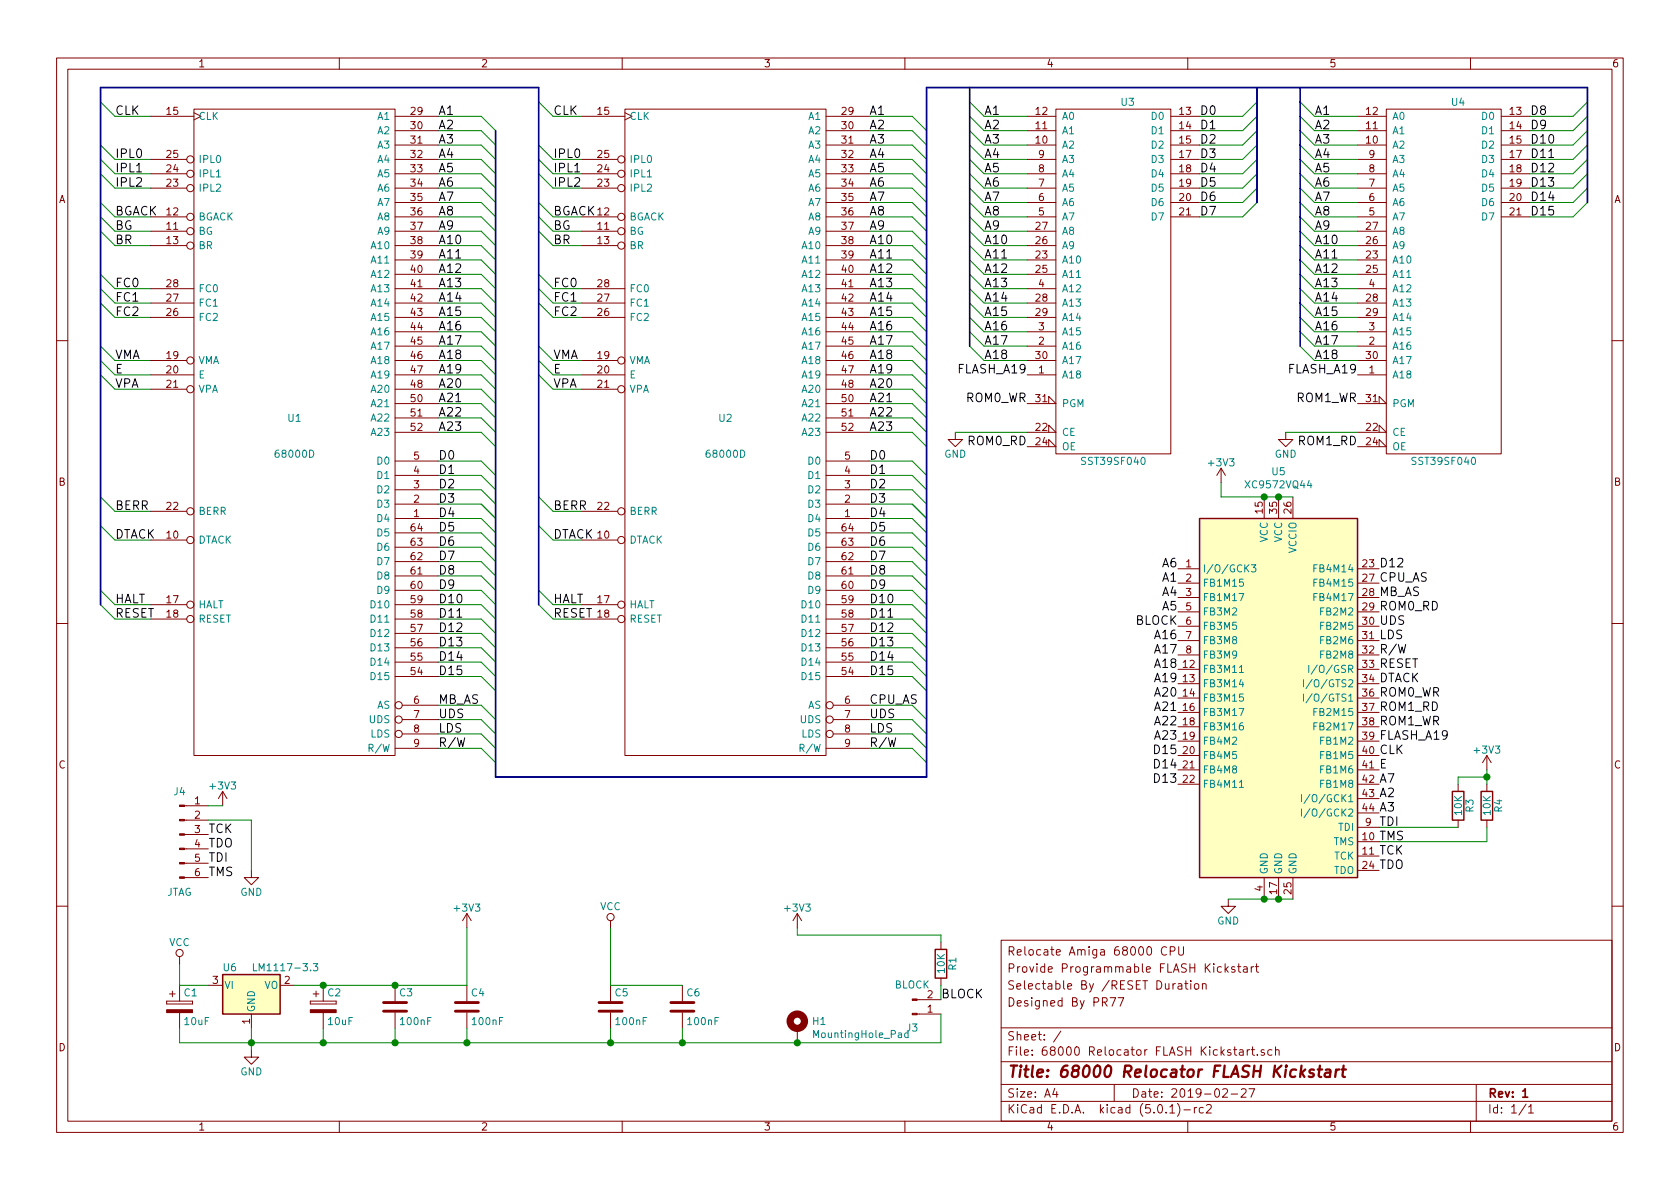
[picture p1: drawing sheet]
<svg xmlns="http://www.w3.org/2000/svg" width="297mm" height="210mm" viewBox="0 0 297 210" stroke-linecap="round" stroke-linejoin="round" font-family="sans-serif">
<defs><g id="words">
<text font-size="2.8" fill="#840000" x="178" y="190.5">Title: 68000 Relocator FLASH Kickstart</text>
<g font-size="2.1">
<text x="20.3" y="20.3">CLK</text>
<text x="77.5" y="20.3">A1</text>
<text x="77.5" y="22.9">A2</text>
<text x="97.8" y="20.3">CLK</text>
<text x="153.7" y="20.3">A1</text>
<text x="153.7" y="22.9">A2</text>
<text x="174" y="20.3">A1</text>
<text x="174" y="22.9">A2</text>
<text x="212.1" y="20.3">D0</text>
<text x="212.1" y="22.9">D1</text>
<text x="232.4" y="20.3">A1</text>
<text x="232.4" y="22.9">A2</text>
<text x="270.5" y="20.3">D8</text>
<text x="270.5" y="22.9">D9</text>
<text x="20.3" y="27.9">IPL0</text>
<text x="77.5" y="25.4">A3</text>
<text x="77.5" y="27.9">A4</text>
<text x="97.8" y="27.9">IPL0</text>
<text x="153.7" y="25.4">A3</text>
<text x="153.7" y="27.9">A4</text>
<text x="174" y="25.4">A3</text>
<text x="174" y="27.9">A4</text>
<text x="212.1" y="25.4">D2</text>
<text x="212.1" y="27.9">D3</text>
<text x="232.4" y="25.4">A3</text>
<text x="232.4" y="27.9">A4</text>
<text x="270.5" y="25.4">D10</text>
<text x="270.5" y="27.9">D11</text>
<text x="20.3" y="30.5">IPL1</text>
<text x="20.3" y="33">IPL2</text>
<text x="77.5" y="30.5">A5</text>
<text x="77.5" y="33">A6</text>
<text x="77.5" y="35.6">A7</text>
<text x="97.8" y="30.5">IPL1</text>
<text x="97.8" y="33">IPL2</text>
<text x="153.7" y="30.5">A5</text>
<text x="153.7" y="33">A6</text>
<text x="153.7" y="35.6">A7</text>
<text x="174" y="30.5">A5</text>
<text x="174" y="33">A6</text>
<text x="174" y="35.6">A7</text>
<text x="212.1" y="30.5">D4</text>
<text x="212.1" y="33">D5</text>
<text x="212.1" y="35.6">D6</text>
<text x="232.4" y="30.5">A5</text>
<text x="232.4" y="33">A6</text>
<text x="232.4" y="35.6">A7</text>
<text x="270.5" y="30.5">D12</text>
<text x="270.5" y="33">D13</text>
<text x="270.5" y="35.6">D14</text>
<text x="20.3" y="38.1">BGACK</text>
<text x="20.3" y="40.6">BG</text>
<text x="77.5" y="38.1">A8</text>
<text x="77.5" y="40.6">A9</text>
<text x="97.8" y="38.1">BGACK</text>
<text x="97.8" y="40.6">BG</text>
<text x="153.7" y="38.1">A8</text>
<text x="153.7" y="40.6">A9</text>
<text x="174" y="38.1">A8</text>
<text x="174" y="40.6">A9</text>
<text x="212.1" y="38.1">D7</text>
<text x="232.4" y="38.1">A8</text>
<text x="232.4" y="40.6">A9</text>
<text x="270.5" y="38.1">D15</text>
<text x="20.3" y="43.2">BR</text>
<text x="77.5" y="43.2">A10</text>
<text x="77.5" y="45.7">A11</text>
<text x="97.8" y="43.2">BR</text>
<text x="153.7" y="43.2">A10</text>
<text x="153.7" y="45.7">A11</text>
<text x="174" y="43.2">A10</text>
<text x="174" y="45.7">A11</text>
<text x="232.4" y="43.2">A10</text>
<text x="232.4" y="45.7">A11</text>
<text x="20.3" y="50.8">FC0</text>
<text x="20.3" y="53.3">FC1</text>
<text x="77.5" y="48.3">A12</text>
<text x="77.5" y="50.8">A13</text>
<text x="77.5" y="53.3">A14</text>
<text x="97.8" y="50.8">FC0</text>
<text x="97.8" y="53.3">FC1</text>
<text x="153.7" y="48.3">A12</text>
<text x="153.7" y="50.8">A13</text>
<text x="153.7" y="53.3">A14</text>
<text x="174" y="48.3">A12</text>
<text x="174" y="50.8">A13</text>
<text x="174" y="53.3">A14</text>
<text x="232.4" y="48.3">A12</text>
<text x="232.4" y="50.8">A13</text>
<text x="232.4" y="53.3">A14</text>
<text x="20.3" y="55.9">FC2</text>
<text x="77.5" y="55.9">A15</text>
<text x="77.5" y="58.4">A16</text>
<text x="97.8" y="55.9">FC2</text>
<text x="153.7" y="55.9">A15</text>
<text x="153.7" y="58.4">A16</text>
<text x="174" y="55.9">A15</text>
<text x="174" y="58.4">A16</text>
<text x="232.4" y="55.9">A15</text>
<text x="232.4" y="58.4">A16</text>
<text x="20.3" y="63.5">VMA</text>
<text x="77.5" y="61">A17</text>
<text x="77.5" y="63.5">A18</text>
<text x="97.8" y="63.5">VMA</text>
<text x="153.7" y="61">A17</text>
<text x="153.7" y="63.5">A18</text>
<text x="174" y="61">A17</text>
<text x="174" y="63.5">A18</text>
<text x="232.4" y="61">A17</text>
<text x="232.4" y="63.5">A18</text>
<text x="20.3" y="66">E</text>
<text x="20.3" y="68.6">VPA</text>
<text x="77.5" y="66">A19</text>
<text x="77.5" y="68.6">A20</text>
<text x="77.5" y="71.1">A21</text>
<text x="97.8" y="66">E</text>
<text x="97.8" y="68.6">VPA</text>
<text x="153.7" y="66">A19</text>
<text x="153.7" y="68.6">A20</text>
<text x="153.7" y="71.1">A21</text>
<text x="169.5" y="66">FLASH_A19</text>
<text x="170.8" y="71.1">ROM0_WR</text>
<text x="227.9" y="66">FLASH_A19</text>
<text x="229.2" y="71.1">ROM1_WR</text>
<text x="77.5" y="73.7">A22</text>
<text x="77.5" y="76.2">A23</text>
<text x="153.7" y="73.7">A22</text>
<text x="153.7" y="76.2">A23</text>
<text x="77.5" y="81.3">D0</text>
<text x="77.5" y="83.8">D1</text>
<text x="153.7" y="81.3">D0</text>
<text x="153.7" y="83.8">D1</text>
<text x="171.2" y="78.7">ROM0_RD</text>
<text x="229.6" y="78.7">ROM1_RD</text>
<text x="77.5" y="86.4">D2</text>
<text x="77.5" y="88.9">D3</text>
<text x="153.7" y="86.4">D2</text>
<text x="153.7" y="88.9">D3</text>
<text x="20.3" y="90.2">BERR</text>
<text x="20.3" y="95.2">DTACK</text>
<text x="77.5" y="91.4">D4</text>
<text x="77.5" y="94">D5</text>
<text x="97.8" y="90.2">BERR</text>
<text x="97.8" y="95.2">DTACK</text>
<text x="153.7" y="91.4">D4</text>
<text x="153.7" y="94">D5</text>
<text x="77.5" y="96.5">D6</text>
<text x="77.5" y="99.1">D7</text>
<text x="77.5" y="101.6">D8</text>
<text x="153.7" y="96.5">D6</text>
<text x="153.7" y="99.1">D7</text>
<text x="153.7" y="101.6">D8</text>
<text x="205.6" y="100.3">A6</text>
<text x="243.8" y="100.3">D12</text>
<text x="20.3" y="106.7">HALT</text>
<text x="77.5" y="104.1">D9</text>
<text x="77.5" y="106.7">D10</text>
<text x="97.8" y="106.7">HALT</text>
<text x="153.7" y="104.1">D9</text>
<text x="153.7" y="106.7">D10</text>
<text x="205.6" y="102.9">A1</text>
<text x="205.6" y="105.4">A4</text>
<text x="205.6" y="107.9">A5</text>
<text x="243.8" y="105.4">MB_AS</text>
<text x="243.8" y="102.9">CPU_AS</text>
<text x="243.8" y="107.9">ROM0_RD</text>
<text x="20.3" y="109.2">RESET</text>
<text x="77.5" y="109.2">D11</text>
<text x="77.5" y="111.8">D12</text>
<text x="97.8" y="109.2">RESET</text>
<text x="153.7" y="109.2">D11</text>
<text x="153.7" y="111.8">D12</text>
<text x="200.7" y="110.5">BLOCK</text>
<text x="204.4" y="113">A16</text>
<text x="243.8" y="110.5">UDS</text>
<text x="243.8" y="113">LDS</text>
<text x="77.5" y="114.3">D13</text>
<text x="77.5" y="116.8">D14</text>
<text x="77.5" y="119.4">D15</text>
<text x="153.7" y="114.3">D13</text>
<text x="153.7" y="116.8">D14</text>
<text x="153.7" y="119.4">D15</text>
<text x="204.4" y="118.1">A18</text>
<text x="204.4" y="115.6">A17</text>
<text x="243.8" y="115.6">R/W</text>
<text x="243.8" y="118.1">RESET</text>
<text x="77.5" y="124.5">MB_AS</text>
<text x="153.7" y="124.5">CPU_AS</text>
<text x="204.4" y="123.2">A20</text>
<text x="204.4" y="120.6">A19</text>
<text x="204.4" y="125.7">A21</text>
<text x="243.8" y="120.6">DTACK</text>
<text x="243.8" y="123.2">ROM0_WR</text>
<text x="243.8" y="125.7">ROM1_RD</text>
<text x="77.5" y="127">UDS</text>
<text x="77.5" y="129.5">LDS</text>
<text x="153.7" y="127">UDS</text>
<text x="153.7" y="129.5">LDS</text>
<text x="204.4" y="130.8">A23</text>
<text x="204.4" y="128.3">A22</text>
<text x="243.8" y="128.3">ROM1_WR</text>
<text x="243.8" y="130.8">FLASH_A19</text>
<text x="77.5" y="132.1">R/W</text>
<text x="153.7" y="132.1">R/W</text>
<text x="204.4" y="133.3">D15</text>
<text x="204.4" y="135.9">D14</text>
<text x="243.8" y="135.9">E</text>
<text x="243.8" y="133.3">CLK</text>
<text x="204.4" y="138.4">D13</text>
<text x="243.8" y="141">A2</text>
<text x="243.8" y="143.5">A3</text>
<text x="243.8" y="138.4">A7</text>
<text x="36.8" y="147.3">TCK</text>
<text x="36.8" y="149.9">TDO</text>
<text x="243.8" y="146">TDI</text>
<text x="243.8" y="148.6">TMS</text>
<text x="36.8" y="152.4">TDI</text>
<text x="36.8" y="154.9">TMS</text>
<text x="243.8" y="151.1">TCK</text>
<text x="243.8" y="153.7">TDO</text>
<text x="166.4" y="176.5">BLOCK</text>
</g>
<g font-size="2.1" fill="#840000">
<text x="178" y="172">Provide Programmable FLASH Kickstart</text>
<text x="178" y="169">Relocate Amiga 68000 CPU</text>
<text x="178" y="178">Designed By PR77</text>
<text x="178" y="175">Selectable By /RESET Duration</text>
<text x="178" y="184">Sheet: /</text>
<text x="178" y="186.7">File: 68000 Relocator FLASH Kickstart.sch</text>
<text x="178" y="196.9">KiCad E.D.A. kicad (5.0.1)-rc2</text>
<text x="178" y="194.1">Size: A4</text>
<text x="200" y="194.1">Date: 2019-02-27</text>
<text x="263" y="194.1">Rev: 1</text>
<text x="263" y="196.9">Id: 1/1</text>
</g>
<g font-size="1.8" fill="#840000">
<text x="35" y="11.9">1</text>
<text x="85" y="11.9">2</text>
<text x="135" y="11.9">3</text>
<text x="185" y="11.9">4</text>
<text x="235" y="11.9">5</text>
<text x="285" y="11.9">6</text>
<text x="29.5" y="20.3">15</text>
<text x="72.7" y="22.9">30</text>
<text x="72.7" y="20.3">29</text>
<text x="105.7" y="20.3">15</text>
<text x="148.9" y="22.9">30</text>
<text x="148.9" y="20.3">29</text>
<text x="183.2" y="22.9">11</text>
<text x="183.2" y="20.3">12</text>
<text x="208.6" y="20.3">13</text>
<text x="208.6" y="22.9">14</text>
<text x="241.6" y="22.9">11</text>
<text x="241.6" y="20.3">12</text>
<text x="267" y="20.3">13</text>
<text x="267" y="22.9">14</text>
<text x="29.5" y="27.9">25</text>
<text x="72.7" y="25.4">31</text>
<text x="72.7" y="27.9">32</text>
<text x="105.7" y="27.9">25</text>
<text x="148.9" y="25.4">31</text>
<text x="148.9" y="27.9">32</text>
<text x="183.2" y="25.4">10</text>
<text x="183.7" y="27.9">9</text>
<text x="208.6" y="25.4">15</text>
<text x="208.6" y="27.9">17</text>
<text x="241.6" y="25.4">10</text>
<text x="242.1" y="27.9">9</text>
<text x="267" y="25.4">15</text>
<text x="267" y="27.9">17</text>
<text x="10.4" y="35.9">A</text>
<text x="29.5" y="33">23</text>
<text x="29.5" y="30.5">24</text>
<text x="72.7" y="30.5">33</text>
<text x="72.7" y="33">34</text>
<text x="72.7" y="35.6">35</text>
<text x="105.7" y="33">23</text>
<text x="105.7" y="30.5">24</text>
<text x="148.9" y="30.5">33</text>
<text x="148.9" y="33">34</text>
<text x="148.9" y="35.6">35</text>
<text x="183.7" y="35.6">6</text>
<text x="183.7" y="33">7</text>
<text x="183.7" y="30.5">8</text>
<text x="208.6" y="35.6">20</text>
<text x="208.6" y="30.5">18</text>
<text x="208.6" y="33">19</text>
<text x="242.1" y="35.6">6</text>
<text x="242.1" y="33">7</text>
<text x="242.1" y="30.5">8</text>
<text x="267" y="35.6">20</text>
<text x="267" y="30.5">18</text>
<text x="267" y="33">19</text>
<text x="285.4" y="35.9">A</text>
<text x="29.5" y="40.6">11</text>
<text x="29.5" y="38.1">12</text>
<text x="72.7" y="38.1">36</text>
<text x="72.7" y="40.6">37</text>
<text x="105.7" y="40.6">11</text>
<text x="105.7" y="38.1">12</text>
<text x="148.9" y="38.1">36</text>
<text x="148.9" y="40.6">37</text>
<text x="183.2" y="40.6">27</text>
<text x="183.7" y="38.1">5</text>
<text x="208.6" y="38.1">21</text>
<text x="241.6" y="40.6">27</text>
<text x="242.1" y="38.1">5</text>
<text x="267" y="38.1">21</text>
<text x="29.5" y="43.2">13</text>
<text x="72.7" y="43.2">38</text>
<text x="72.7" y="45.7">39</text>
<text x="105.7" y="43.2">13</text>
<text x="148.9" y="43.2">38</text>
<text x="148.9" y="45.7">39</text>
<text x="183.2" y="45.7">23</text>
<text x="183.2" y="43.2">26</text>
<text x="241.6" y="45.7">23</text>
<text x="241.6" y="43.2">26</text>
<text x="29.5" y="53.3">27</text>
<text x="29.5" y="50.8">28</text>
<text x="72.7" y="48.3">40</text>
<text x="72.7" y="50.8">41</text>
<text x="72.7" y="53.3">42</text>
<text x="105.7" y="53.3">27</text>
<text x="105.7" y="50.8">28</text>
<text x="148.9" y="48.3">40</text>
<text x="148.9" y="50.8">41</text>
<text x="148.9" y="53.3">42</text>
<text x="183.2" y="48.3">25</text>
<text x="183.2" y="53.3">28</text>
<text x="183.7" y="50.8">4</text>
<text x="241.6" y="48.3">25</text>
<text x="241.6" y="53.3">28</text>
<text x="242.1" y="50.8">4</text>
<text x="29.5" y="55.9">26</text>
<text x="72.7" y="55.9">43</text>
<text x="72.7" y="58.4">44</text>
<text x="105.7" y="55.9">26</text>
<text x="148.9" y="55.9">43</text>
<text x="148.9" y="58.4">44</text>
<text x="183.2" y="55.9">29</text>
<text x="183.7" y="58.4">3</text>
<text x="241.6" y="55.9">29</text>
<text x="242.1" y="58.4">3</text>
<text x="29.5" y="63.5">19</text>
<text x="72.7" y="61">45</text>
<text x="72.7" y="63.5">46</text>
<text x="105.7" y="63.5">19</text>
<text x="148.9" y="61">45</text>
<text x="148.9" y="63.5">46</text>
<text x="183.2" y="63.5">30</text>
<text x="183.7" y="61">2</text>
<text x="241.6" y="63.5">30</text>
<text x="242.1" y="61">2</text>
<text x="29.5" y="66">20</text>
<text x="29.5" y="68.6">21</text>
<text x="72.7" y="71.1">50</text>
<text x="72.7" y="66">47</text>
<text x="72.7" y="68.6">48</text>
<text x="105.7" y="66">20</text>
<text x="105.7" y="68.6">21</text>
<text x="148.9" y="71.1">50</text>
<text x="148.9" y="66">47</text>
<text x="148.9" y="68.6">48</text>
<text x="183.2" y="71.1">31</text>
<text x="183.7" y="66">1</text>
<text x="241.6" y="71.1">31</text>
<text x="242.1" y="66">1</text>
<text x="72.7" y="73.7">51</text>
<text x="72.7" y="76.2">52</text>
<text x="148.9" y="73.7">51</text>
<text x="148.9" y="76.2">52</text>
<text x="183.2" y="76.2">22</text>
<text x="241.6" y="76.2">22</text>
<text x="73.2" y="83.8">4</text>
<text x="73.2" y="81.3">5</text>
<text x="149.4" y="83.8">4</text>
<text x="149.4" y="81.3">5</text>
<text x="183.2" y="78.7">24</text>
<text x="241.6" y="78.7">24</text>
<text x="10.4" y="85.9">B</text>
<text x="73.2" y="88.9">2</text>
<text x="73.2" y="86.4">3</text>
<text x="149.4" y="88.9">2</text>
<text x="149.4" y="86.4">3</text>
<text x="285.4" y="85.9">B</text>
<text x="29.5" y="95.2">10</text>
<text x="29.5" y="90.2">22</text>
<text x="72.7" y="94">64</text>
<text x="73.2" y="91.4">1</text>
<text x="105.7" y="95.2">10</text>
<text x="105.7" y="90.2">22</text>
<text x="148.9" y="94">64</text>
<text x="149.4" y="91.4">1</text>
<text x="223.3" y="90.7" transform="rotate(-90 223.3 90.7)">15</text>
<text x="225.8" y="90.7" transform="rotate(-90 225.8 90.7)">35</text>
<text x="228.3" y="90.7" transform="rotate(-90 228.3 90.7)">26</text>
<text x="72.7" y="101.6">61</text>
<text x="72.7" y="99.1">62</text>
<text x="72.7" y="96.5">63</text>
<text x="148.9" y="101.6">61</text>
<text x="148.9" y="99.1">62</text>
<text x="148.9" y="96.5">63</text>
<text x="209.7" y="100.3">1</text>
<text x="241" y="100.3">23</text>
<text x="29.5" y="106.7">17</text>
<text x="72.7" y="104.1">60</text>
<text x="72.7" y="106.7">59</text>
<text x="105.7" y="106.7">17</text>
<text x="148.9" y="104.1">60</text>
<text x="148.9" y="106.7">59</text>
<text x="209.7" y="102.9">2</text>
<text x="209.7" y="105.4">3</text>
<text x="209.7" y="107.9">5</text>
<text x="241" y="102.9">27</text>
<text x="241" y="105.4">28</text>
<text x="241" y="107.9">29</text>
<text x="29.5" y="109.2">18</text>
<text x="72.7" y="111.8">57</text>
<text x="72.7" y="109.2">58</text>
<text x="105.7" y="109.2">18</text>
<text x="148.9" y="111.8">57</text>
<text x="148.9" y="109.2">58</text>
<text x="209.7" y="110.5">6</text>
<text x="209.7" y="113">7</text>
<text x="241" y="110.5">30</text>
<text x="241" y="113">31</text>
<text x="72.7" y="119.4">54</text>
<text x="72.7" y="116.8">55</text>
<text x="72.7" y="114.3">56</text>
<text x="148.9" y="119.4">54</text>
<text x="148.9" y="116.8">55</text>
<text x="148.9" y="114.3">56</text>
<text x="209.2" y="118.1">12</text>
<text x="209.7" y="115.6">8</text>
<text x="241" y="115.6">32</text>
<text x="241" y="118.1">33</text>
<text x="73.2" y="124.5">6</text>
<text x="149.4" y="124.5">6</text>
<text x="209.2" y="120.6">13</text>
<text x="209.2" y="123.2">14</text>
<text x="209.2" y="125.7">16</text>
<text x="241" y="120.6">34</text>
<text x="241" y="123.2">36</text>
<text x="241" y="125.7">37</text>
<text x="73.2" y="127">7</text>
<text x="73.2" y="129.5">8</text>
<text x="149.4" y="127">7</text>
<text x="149.4" y="129.5">8</text>
<text x="209.2" y="128.3">18</text>
<text x="209.2" y="130.8">19</text>
<text x="241" y="128.3">38</text>
<text x="241" y="130.8">39</text>
<text x="10.4" y="135.9">C</text>
<text x="73.2" y="132.1">9</text>
<text x="149.4" y="132.1">9</text>
<text x="209.2" y="133.3">20</text>
<text x="209.2" y="135.9">21</text>
<text x="241" y="133.3">40</text>
<text x="241" y="135.9">41</text>
<text x="285.4" y="135.9">C</text>
<text x="34.4" y="142.2">1</text>
<text x="209.2" y="138.4">22</text>
<text x="241" y="138.4">42</text>
<text x="241" y="141">43</text>
<text x="241" y="143.5">44</text>
<text x="34.4" y="144.8">2</text>
<text x="34.4" y="147.3">3</text>
<text x="34.4" y="149.9">4</text>
<text x="241" y="148.6">10</text>
<text x="241.5" y="146">9</text>
<text x="34.4" y="152.4">5</text>
<text x="34.4" y="154.9">6</text>
<text x="241" y="151.1">11</text>
<text x="241" y="153.7">24</text>
<text x="223.3" y="157.6" transform="rotate(-90 223.3 157.6)">4</text>
<text x="225.8" y="158.1" transform="rotate(-90 225.8 158.1)">17</text>
<text x="228.3" y="158.1" transform="rotate(-90 228.3 158.1)">25</text>
<text x="37.6" y="174">3</text>
<text x="50.3" y="174">2</text>
<text x="164" y="179.1">1</text>
<text x="164" y="176.5">2</text>
<text x="10.4" y="185.9">D</text>
<text x="44.2" y="181.1" transform="rotate(-90 44.2 181.1)">1</text>
<text x="285.4" y="185.9">D</text>
<text x="35" y="199.9">1</text>
<text x="85" y="199.9">2</text>
<text x="135" y="199.9">3</text>
<text x="185" y="199.9">4</text>
<text x="235" y="199.9">5</text>
<text x="285" y="199.9">6</text>
</g>
<g font-size="1.8" fill="#008484">
<text x="35.1" y="21.2">CLK</text>
<text x="66.8" y="23.7">A2</text>
<text x="66.8" y="21.2">A1</text>
<text x="111.3" y="21.2">CLK</text>
<text x="143" y="23.7">A2</text>
<text x="143" y="21.2">A1</text>
<text x="187.7" y="23.7">A1</text>
<text x="187.7" y="21.2">A0</text>
<text x="198.3" y="18.7">U3</text>
<text x="203.7" y="21.2">D0</text>
<text x="203.7" y="23.7">D1</text>
<text x="246.1" y="23.7">A1</text>
<text x="246.1" y="21.2">A0</text>
<text x="256.7" y="18.7">U4</text>
<text x="262.2" y="21.2">D0</text>
<text x="262.2" y="23.7">D1</text>
<text x="35.1" y="28.8">IPL0</text>
<text x="66.8" y="26.3">A3</text>
<text x="66.8" y="28.8">A4</text>
<text x="111.3" y="28.8">IPL0</text>
<text x="143" y="26.3">A3</text>
<text x="143" y="28.8">A4</text>
<text x="187.7" y="28.8">A3</text>
<text x="187.7" y="26.3">A2</text>
<text x="203.7" y="26.3">D2</text>
<text x="203.7" y="28.8">D3</text>
<text x="246.1" y="28.8">A3</text>
<text x="246.1" y="26.3">A2</text>
<text x="262.2" y="26.3">D2</text>
<text x="262.2" y="28.8">D3</text>
<text x="35.1" y="33.9">IPL2</text>
<text x="35.1" y="31.4">IPL1</text>
<text x="66.8" y="31.4">A5</text>
<text x="66.8" y="33.9">A6</text>
<text x="111.3" y="33.9">IPL2</text>
<text x="111.3" y="31.4">IPL1</text>
<text x="143" y="31.4">A5</text>
<text x="143" y="33.9">A6</text>
<text x="187.7" y="33.9">A5</text>
<text x="187.7" y="31.4">A4</text>
<text x="203.7" y="31.4">D4</text>
<text x="203.7" y="33.9">D5</text>
<text x="246.1" y="33.9">A5</text>
<text x="246.1" y="31.4">A4</text>
<text x="262.2" y="31.4">D4</text>
<text x="262.2" y="33.9">D5</text>
<text x="35.1" y="41.5">BG</text>
<text x="35.1" y="39">BGACK</text>
<text x="66.8" y="36.4">A7</text>
<text x="66.8" y="39">A8</text>
<text x="66.8" y="41.5">A9</text>
<text x="111.3" y="41.5">BG</text>
<text x="111.3" y="39">BGACK</text>
<text x="143" y="36.4">A7</text>
<text x="143" y="39">A8</text>
<text x="143" y="41.5">A9</text>
<text x="187.7" y="39">A7</text>
<text x="187.7" y="36.4">A6</text>
<text x="187.7" y="41.5">A8</text>
<text x="203.7" y="36.4">D6</text>
<text x="203.7" y="39">D7</text>
<text x="246.1" y="39">A7</text>
<text x="246.1" y="36.4">A6</text>
<text x="246.1" y="41.5">A8</text>
<text x="262.2" y="36.4">D6</text>
<text x="262.2" y="39">D7</text>
<text x="35.1" y="44.1">BR</text>
<text x="65.8" y="44.1">A10</text>
<text x="65.8" y="46.6">A11</text>
<text x="111.3" y="44.1">BR</text>
<text x="142" y="44.1">A10</text>
<text x="142" y="46.6">A11</text>
<text x="187.7" y="46.6">A10</text>
<text x="187.7" y="44.1">A9</text>
<text x="246.1" y="46.6">A10</text>
<text x="246.1" y="44.1">A9</text>
<text x="35.1" y="51.7">FC0</text>
<text x="65.8" y="49.1">A12</text>
<text x="65.8" y="51.7">A13</text>
<text x="111.3" y="51.7">FC0</text>
<text x="142" y="49.1">A12</text>
<text x="142" y="51.7">A13</text>
<text x="187.7" y="51.7">A12</text>
<text x="187.7" y="49.1">A11</text>
<text x="246.1" y="51.7">A12</text>
<text x="246.1" y="49.1">A11</text>
<text x="35.1" y="56.8">FC2</text>
<text x="35.1" y="54.2">FC1</text>
<text x="65.8" y="54.2">A14</text>
<text x="65.8" y="56.8">A15</text>
<text x="65.8" y="59.3">A16</text>
<text x="111.3" y="56.8">FC2</text>
<text x="111.3" y="54.2">FC1</text>
<text x="142" y="54.2">A14</text>
<text x="142" y="56.8">A15</text>
<text x="142" y="59.3">A16</text>
<text x="187.7" y="59.3">A15</text>
<text x="187.7" y="54.2">A13</text>
<text x="187.7" y="56.8">A14</text>
<text x="246.1" y="59.3">A15</text>
<text x="246.1" y="54.2">A13</text>
<text x="246.1" y="56.8">A14</text>
<text x="35.1" y="64.4">VMA</text>
<text x="65.8" y="61.8">A17</text>
<text x="65.8" y="64.4">A18</text>
<text x="111.3" y="64.4">VMA</text>
<text x="142" y="61.8">A17</text>
<text x="142" y="64.4">A18</text>
<text x="187.7" y="61.8">A16</text>
<text x="187.7" y="64.4">A17</text>
<text x="246.1" y="61.8">A16</text>
<text x="246.1" y="64.4">A17</text>
<text x="35.1" y="66.9">E</text>
<text x="35.1" y="69.5">VPA</text>
<text x="65.8" y="66.9">A19</text>
<text x="65.8" y="69.5">A20</text>
<text x="111.3" y="66.9">E</text>
<text x="111.3" y="69.5">VPA</text>
<text x="142" y="66.9">A19</text>
<text x="142" y="69.5">A20</text>
<text x="187.7" y="66.9">A18</text>
<text x="246.1" y="66.9">A18</text>
<text x="51" y="74.6">U1</text>
<text x="65.8" y="72">A21</text>
<text x="65.8" y="74.5">A22</text>
<text x="65.8" y="77.1">A23</text>
<text x="127.2" y="74.6">U2</text>
<text x="142" y="72">A21</text>
<text x="142" y="74.5">A22</text>
<text x="142" y="77.1">A23</text>
<text x="187.7" y="72">PGM</text>
<text x="187.7" y="77.1">CE</text>
<text x="246.1" y="72">PGM</text>
<text x="246.1" y="77.1">CE</text>
<text x="49" y="80.9">68000D</text>
<text x="66.8" y="82.2">D0</text>
<text x="125.2" y="80.9">68000D</text>
<text x="143" y="82.2">D0</text>
<text x="167" y="80.9">GND</text>
<text x="187.7" y="79.6">OE</text>
<text x="191.5" y="82.2">SST39SF040</text>
<text x="213.8" y="82.5">+3V3</text>
<text x="225.4" y="80.9">GND</text>
<text x="246.1" y="79.6">OE</text>
<text x="250" y="82.2">SST39SF040</text>
<text x="66.8" y="89.8">D3</text>
<text x="66.8" y="87.2">D2</text>
<text x="66.8" y="84.7">D1</text>
<text x="143" y="89.8">D3</text>
<text x="143" y="87.2">D2</text>
<text x="143" y="84.7">D1</text>
<text x="220.6" y="86.4">XC9572VQ44</text>
<text x="224.9" y="84">U5</text>
<text x="35.1" y="91.1">BERR</text>
<text x="66.8" y="92.3">D4</text>
<text x="66.8" y="94.9">D5</text>
<text x="111.3" y="91.1">BERR</text>
<text x="143" y="92.3">D4</text>
<text x="143" y="94.9">D5</text>
<text x="224.2" y="95.9" transform="rotate(-90 224.2 95.9)">VCC</text>
<text x="226.7" y="95.9" transform="rotate(-90 226.7 95.9)">VCC</text>
<text x="35.1" y="96.1">DTACK</text>
<text x="66.8" y="99.9">D7</text>
<text x="66.8" y="97.4">D6</text>
<text x="111.3" y="96.1">DTACK</text>
<text x="143" y="99.9">D7</text>
<text x="143" y="97.4">D6</text>
<text x="212.6" y="101.2">I/O/GCK3</text>
<text x="229.2" y="97.8" transform="rotate(-90 229.2 97.8)">VCCIO</text>
<text x="232.7" y="101.2">FB4M14</text>
<text x="35.1" y="107.6">HALT</text>
<text x="65.8" y="107.6">D10</text>
<text x="66.8" y="105">D9</text>
<text x="66.8" y="102.5">D8</text>
<text x="111.3" y="107.6">HALT</text>
<text x="142" y="107.6">D10</text>
<text x="143" y="105">D9</text>
<text x="143" y="102.5">D8</text>
<text x="212.6" y="103.8">FB1M15</text>
<text x="212.6" y="106.3">FB1M17</text>
<text x="232.7" y="103.8">FB4M15</text>
<text x="232.7" y="106.3">FB4M17</text>
<text x="35.1" y="110.1">RESET</text>
<text x="65.8" y="112.6">D12</text>
<text x="65.8" y="110.1">D11</text>
<text x="111.3" y="110.1">RESET</text>
<text x="142" y="112.6">D12</text>
<text x="142" y="110.1">D11</text>
<text x="212.6" y="108.8">FB3M2</text>
<text x="212.6" y="111.4">FB3M5</text>
<text x="212.6" y="113.9">FB3M8</text>
<text x="233.7" y="108.8">FB2M2</text>
<text x="233.7" y="111.4">FB2M5</text>
<text x="233.7" y="113.9">FB2M6</text>
<text x="65.8" y="117.7">D14</text>
<text x="65.8" y="115.2">D13</text>
<text x="142" y="117.7">D14</text>
<text x="142" y="115.2">D13</text>
<text x="212.6" y="119">FB3M11</text>
<text x="212.6" y="116.5">FB3M9</text>
<text x="232.8" y="119">I/O/GSR</text>
<text x="233.7" y="116.5">FB2M8</text>
<text x="65.8" y="120.3">D15</text>
<text x="66.6" y="125.3">AS</text>
<text x="142" y="120.3">D15</text>
<text x="142.8" y="125.3">AS</text>
<text x="212.6" y="121.5">FB3M14</text>
<text x="212.6" y="124.1">FB3M15</text>
<text x="232.1" y="121.5">I/O/GTS2</text>
<text x="232.1" y="124.1">I/O/GTS1</text>
<text x="65.4" y="127.9">UDS</text>
<text x="65.6" y="130.4">LDS</text>
<text x="141.6" y="127.9">UDS</text>
<text x="141.8" y="130.4">LDS</text>
<text x="212.6" y="126.6">FB3M17</text>
<text x="212.6" y="129.2">FB3M16</text>
<text x="212.6" y="131.7">FB4M2</text>
<text x="232.7" y="126.6">FB2M15</text>
<text x="232.7" y="129.2">FB2M17</text>
<text x="233.7" y="131.7">FB1M2</text>
<text x="65.7" y="133">R/W</text>
<text x="141.9" y="133">R/W</text>
<text x="212.6" y="134.2">FB4M5</text>
<text x="212.6" y="136.8">FB4M8</text>
<text x="233.7" y="134.2">FB1M5</text>
<text x="233.7" y="136.8">FB1M6</text>
<text x="260.8" y="133.3">+3V3</text>
<text x="30.8" y="140.6">J4</text>
<text x="37.3" y="139.6">+3V3</text>
<text x="212.6" y="139.3">FB4M11</text>
<text x="231.7" y="141.9">I/O/GCK1</text>
<text x="233.7" y="139.3">FB1M8</text>
<text x="260.5" y="143.6" transform="rotate(-90 260.5 143.6)">R3</text>
<text x="265.6" y="143.6" transform="rotate(-90 265.6 143.6)">R4</text>
<text x="231.7" y="144.4">I/O/GCK2</text>
<text x="235.8" y="149.5">TMS</text>
<text x="236.7" y="146.9">TDI</text>
<text x="258.5" y="144.1" transform="rotate(-90 258.5 144.1)">10K</text>
<text x="263.6" y="144.1" transform="rotate(-90 263.6 144.1)">10K</text>
<text x="224.2" y="154.7" transform="rotate(-90 224.2 154.7)">GND</text>
<text x="226.7" y="154.7" transform="rotate(-90 226.7 154.7)">GND</text>
<text x="229.2" y="154.7" transform="rotate(-90 229.2 154.7)">GND</text>
<text x="235.8" y="154.6">TDO</text>
<text x="235.9" y="152">TCK</text>
<text x="29.4" y="158.4">JTAG</text>
<text x="42.5" y="158.4">GND</text>
<text x="80.5" y="161.2">+3V3</text>
<text x="106.1" y="161">VCC</text>
<text x="138.9" y="161.2">+3V3</text>
<text x="29.9" y="167.3">VCC</text>
<text x="215.2" y="163.5">GND</text>
<text x="39.5" y="171.7">U6</text>
<text x="45.7" y="171.7">LM1117-3.3</text>
<text x="167.1" y="172" transform="rotate(-90 167.1 172)">10K</text>
<text x="169.1" y="171.5" transform="rotate(-90 169.1 171.5)">R1</text>
<text x="32.6" y="176.2">C1</text>
<text x="39.6" y="174.9">VI</text>
<text x="45.1" y="179.1" transform="rotate(-90 45.1 179.1)">GND</text>
<text x="46.7" y="174.9">VO</text>
<text x="58" y="176.2">C2</text>
<text x="70.7" y="176.2">C3</text>
<text x="83.4" y="176.2">C4</text>
<text x="108.8" y="176.2">C5</text>
<text x="121.5" y="176.2">C6</text>
<text x="158.1" y="174.8">BLOCK</text>
<text x="32.7" y="181.3">10uF</text>
<text x="58.1" y="181.3">10uF</text>
<text x="70.9" y="181.3">100nF</text>
<text x="83.6" y="181.3">100nF</text>
<text x="109" y="181.3">100nF</text>
<text x="121.7" y="181.3">100nF</text>
<text x="143.7" y="181.2">H1</text>
<text x="144.2" y="183.6">MountingHole_Pad</text>
<text x="160.3" y="182.4">J3</text>
<text x="42.5" y="190.2">GND</text>
</g>
</g></defs>
<g fill="none" stroke="#840000" stroke-width=".18">
<path d="M10 10.3h277v189.9h-277zM12 12.2h273v186.1h-273zM34.3 19.3h35.5v114.3h-35.5zM34.3 19.9l1.3 .7-1.3 .6M60 10.3v1.9M110 10.3v1.9M110.5 19.3h35.5v114.3h-35.5zM110.5 19.9l1.3 .7-1.3 .6M160 10.3v1.9M186.7 19.3h20.3v61h-20.3zM210 10.3v1.9M245.1 19.3h20.3v61h-20.3z"/>
<path d="M260 10.3v1.9M26.7 38.3h6.3M26.7 28.2h6.3M26.7 33.3h6.3M26.7 30.7h6.3M26.7 20.6h7.6M69.8 23.1h7.7M69.8 25.6h7.7M69.8 38.3h7.7M69.8 28.2h7.7M69.8 33.3h7.7M69.8 30.7h7.7"/>
<path d="M69.8 20.6h7.7M69.8 35.8h7.7M102.9 38.3h6.3M102.9 28.2h6.3M102.9 33.3h6.3M102.9 30.7h6.3M102.9 20.6h7.6M146 23.1h7.7M146 25.6h7.7M146 38.3h7.7M146 28.2h7.7M146 33.3h7.7"/>
<path d="M146 30.7h7.7M146 20.6h7.7M146 35.8h7.7M181.6 23.1h5.1M181.6 25.6h5.1M181.6 38.3h5.1M181.6 28.2h5.1M181.6 33.3h5.1M181.6 30.7h5.1M181.6 20.6h5.1M181.6 35.8h5.1M207 23.1h5.1"/>
<path d="M207 25.6h5.1M207 38.3h5.1M207 28.2h5.1M207 33.3h5.1M207 30.7h5.1M207 20.6h5.1M207 35.8h5.1M240 23.1h5.1M240 25.6h5.1M240 38.3h5.1M240 28.2h5.1M240 33.3h5.1"/>
<path d="M240 30.7h5.1M240 20.6h5.1M240 35.8h5.1M265.4 23.1h5.1M265.4 25.6h5.1M265.4 38.3h5.1M265.4 28.2h5.1M265.4 33.3h5.1M265.4 30.7h5.1M265.4 20.6h5.1M265.4 35.8h5.1M26.7 40.9h6.3"/>
<path d="M26.7 51h7.6M26.7 53.6h7.6M26.7 43.4h6.3M26.7 56.1h7.6M69.8 48.5h7.7M69.8 40.9h7.7M69.8 51h7.7M69.8 53.6h7.7M69.8 43.4h7.7M69.8 56.1h7.7M69.8 58.7h7.7M69.8 46h7.7"/>
<path d="M102.9 40.9h6.3M102.9 51h7.6M102.9 53.6h7.6M102.9 43.4h6.3M102.9 56.1h7.6M146 48.5h7.7M146 40.9h7.7M146 51h7.7M146 53.6h7.7M146 43.4h7.7M146 56.1h7.7M146 58.7h7.7"/>
<path d="M146 46h7.7M181.6 48.5h5.1M181.6 40.9h5.1M181.6 51h5.1M181.6 53.6h5.1M181.6 43.4h5.1M181.6 56.1h5.1M181.6 58.7h5.1M181.6 46h5.1M240 48.5h5.1M240 40.9h5.1M240 51h5.1"/>
<path d="M240 53.6h5.1M240 43.4h5.1M240 56.1h5.1M240 58.7h5.1M240 46h5.1M10 60.2h2M26.7 66.3h7.6M26.7 68.8h6.3M26.7 63.7h6.3M69.8 66.3h7.7M69.8 71.4h7.7M69.8 68.8h7.7"/>
<path d="M69.8 73.9h7.7M69.8 76.4h7.7M69.8 61.2h7.7M69.8 63.7h7.7M102.9 66.3h7.6M102.9 68.8h6.3M102.9 63.7h6.3M146 66.3h7.7M146 71.4h7.7M146 68.8h7.7M146 73.9h7.7M146 76.4h7.7"/>
<path d="M146 61.2h7.7M146 63.7h7.7M168.9 76.4v1.3h1.3l-1.3 1.3-1.3-1.3h1.3M181.6 71.4h5.1l-1.3-1.3v1.3M181.6 76.4h5.1l-1.3-1.2v1.2M181.6 79h5.1l-1.3-1.3v1.3M181.6 66.3h5.1M181.6 61.2h5.1M181.6 63.7h5.1M227.3 76.4v1.3h1.3l-1.3 1.3-1.2-1.3h1.2M240 71.4h5.1l-1.3-1.3v1.3M240 76.4h5.1l-1.3-1.2v1.2"/>
<path d="M240 79h5.1l-1.3-1.3v1.3M240 66.3h5.1M240 61.2h5.1M240 63.7h5.1M285 60.2h2M26.7 95.5h6.3M26.7 90.4h6.3M69.8 91.7h7.7M69.8 89.1h7.7M69.8 86.6h7.7M69.8 84.1h7.7M69.8 81.5h7.7"/>
<path d="M69.8 99.3h7.7M69.8 96.8h7.7M69.8 94.2h7.7M102.9 95.5h6.3M102.9 90.4h6.3M146 91.7h7.7M146 89.1h7.7M146 86.6h7.7M146 84.1h7.7M146 81.5h7.7M146 99.3h7.7M146 96.8h7.7"/>
<path d="M146 94.2h7.7M215.9 82.8l-.8 1.3M215.9 82.8v2.5M215.9 82.8l.8 1.3M223.5 87.9v3.8M226.1 87.9v3.8M228.6 87.9v3.8M10 110.3h2M26.7 106.9h6.3M26.7 109.5h6.3M69.8 104.4h7.7M69.8 101.8h7.7"/>
<path d="M69.8 119.6h7.7M69.8 117.1h7.7M69.8 114.5h7.7M69.8 106.9h7.7M69.8 112h7.7M69.8 109.5h7.7M102.9 106.9h6.3M102.9 109.5h6.3M146 104.4h7.7M146 101.8h7.7M146 119.6h7.7M146 117.1h7.7"/>
<path d="M146 114.5h7.7M146 106.9h7.7M146 112h7.7M146 109.5h7.7M208.3 100.6h3.8M208.3 118.4h3.8M208.3 103.1h3.8M208.3 105.7h3.8M208.3 108.2h3.8M208.3 110.7h3.8M208.3 113.3h3.8M208.3 115.8h3.8"/>
<path d="M240 100.6h3.8M240 118.4h3.8M240 103.1h3.8M240 105.7h3.8M240 108.2h3.8M240 110.7h3.8M240 113.3h3.8M240 115.8h3.8M285 110.3h2M39.4 139.9l-.8 1.3M39.4 139.9v2.6M39.4 139.9l.7 1.3"/>
<path d="M69.8 132.3h7.7M71.1 124.7h6.4M71.1 127.2h6.4M71.1 129.8h6.4M146 132.3h7.7M147.3 124.7h6.4M147.3 127.2h6.4M147.3 129.8h6.4M208.3 120.9h3.8M208.3 123.4h3.8M208.3 126h3.8M208.3 128.5h3.8"/>
<path d="M208.3 131.1h3.8M208.3 133.6h3.8M208.3 136.1h3.8M208.3 138.7h3.8M240 120.9h3.8M240 123.4h3.8M240 126h3.8M240 128.5h3.8M240 131.1h3.8M240 133.6h3.8M240 136.1h3.8M240 138.7h3.8"/>
<path d="M257.8 138.7v1.2M262.9 133.6v2.5M262.9 138.7v1.2M262.9 133.6l-.8 1.3M262.9 133.6l.8 1.3M32.6 155.2h4.2M32.6 152.6h4.2M32.6 150.1h4.2M32.6 147.6h4.2M32.6 145h4.2M32.6 142.5h4.2M44.4 153.9v1.3h1.3l-1.3 1.3-1.2-1.3h1.2"/>
<path d="M217.2 159v1.3h1.2l-1.2 1.2-1.3-1.2h1.3M223.5 155.2v3.8M226.1 155.2v3.8M228.6 155.2v3.8M240 148.8h3.8M240 151.4h3.8M240 153.9h3.8M240 141.2h3.8M240 143.8h3.8M240 146.3h3.8M257.8 145v1.3M262.9 145v1.3"/>
<path d="M10 160.2h2M29.5 177v.5zM29.5 177.5h4.5zM29.5 177h4.5zM30 175.8h1M30.5 175.3v1M31.7 169.2v1.2M31.7 174.2v2.8M31.7 179.1v2.8M34 177v.5zM36.8 174.2h2.6M44.4 179.3v2.6"/>
<path d="M49.5 174.2h2.6M54.9 177v.5zM54.9 177.5h4.5zM54.9 177h4.5zM55.4 175.8h1M55.9 175.3v1M57.1 174.2v2.8M57.1 179.1v2.8M59.4 177v.5zM69.8 174.2v2.8M69.8 179.1v2.8M82.5 161.5v2.6"/>
<path d="M82.5 174.2v2.8M82.5 179.1v2.8M82.5 161.5l-.7 1.3M82.5 161.5l.8 1.3M107.9 162.8v1.3M107.9 174.2v2.8M107.9 179.1v2.8M120.6 174.2v2.8M120.6 179.1v2.8M141 161.5l-.8 1.3M141 161.5v2.6M141 161.5l.7 1.3"/>
<path d="M162.2 176.8h4.2M162.2 179.3h4.2M166.4 166.6v1.3M166.4 173v1.2M177 166.3h108v32h-108zM196.3 176.4h1l-.7 1.5M197.7 176.4h1l-.7 1.5M206.2 167.6a.59 .59 0 0 0-.7-.1 .59 .59 0 0 0-.2 .8 .56 .56 0 0 0 .3 .5 .56 .56 0 0 0 .6 0M206.9 168.2l.7-.1 .1-.2-.1-.4-.7-.1v1.5M208.3 174h.6l.1 .9M208.4 167.4v1.2l.3 .3h.3l.2-.3v-1.2M209 174.3l-.5 .1a.29 .29 0 0 0-.3 .2 .29 .29 0 0 0 .3 .3l.5-.1"/>
<path d="M209.5 173.9h.5M209.7 173.4v1.3l.3 .2M210.5 173.4v.2M210.5 173.9v1M211.3 174.1l.2-.2 .4 .2v.7l-.2 .1-.4-.1zM212.6 174.1l.1-.1a.37 .37 0 0 1 .6 .1v.8M212.6 173.9v1M216 171l-.5-.1-.3 .3 .1 .6 .2 .1h.5M216.6 170.4v1.5M216.7 171.4l.5 .5M217.2 170.9l-.6 .6M218.3 171l-.3-.1-.2 .2v.3l.5 .1v.4h-.5"/>
<path d="M218.8 170.9h.6M219 170.4v1.3l.4 .2M219.9 171h.5l.1 .9M220.5 171.3l-.5 .1-.2 .2 .2 .3h.5M221.2 170.9v1M221.7 170.9l-.5 .3M221.9 170.9h.6M222.2 170.4v1.3l.3 .2M285 160.2h2M44.4 185.7v1.2h1.3l-1.3 1.3-1.2-1.3h1.2M60 198.3v1.9M110 198.3v1.9"/>
<path d="M141 181.9v2.5M160 198.3v1.9M177 194.8h108M177 191.8h108M177 187.8h108M177 181.8h108M186.5 192.5l-.4 1h1M186.8 193v1M187.6 182.3l-1.3 2M197 191.8v3M206.8 195.8l.5-.5v1.5M206.8 196.8h.9"/>
<path d="M208.2 195.1a1.71 1.71 0 0 1 0 2.3M209.3 196.3h1.2M210 198.3v1.9M211.2 195.8v1M211.6 195.8l-.4 .3M212.8 195.9l-.5-.1-.3 .3 .2 .6h.6M213.3 195.5l.2-.2h.4l.3 .5-.9 1h.9M216.2 192.7l.2-.2h.4l.2 .5-.9 1h.9M217.7 193.5h1.1M218.1 185.6h.6M218.3 185.1v1.3l.4 .2M219.2 185.7h.5l.1 .9"/>
<path d="M219.5 192.7l.2-.2h.3l.3 .2v.3v.2l-.9 .8h.9M219.8 186h-.5a.29 .29 0 0 0-.2 .3 .29 .29 0 0 0 .2 .3l.5-.1M220.5 185.6v1M220.8 192.5h1l-.6 1.5M221 185.6l-.5 .3M221.2 185.6h.6M221.5 185.1v1.3l.3 .2M222.3 186.5v.1M223.5 185.7l-.3-.1-.2 .2v.2l.5 .2v.3h-.5M224.9 185.7l-.4-.1-.3 .3v.6l.3 .1 .4-.1M225.5 185.7l.2-.1 .4 .1 .1 .9M225.5 185.1v1.5"/>
<path d="M260 198.3v1.9M261 191.8v6.5M269.8 195.2l-1.2 2M270.3 195.8l.4-.5v1.5M270.3 196.8h.8"/>
<circle cx="33.7" cy="28.2" r=".63"/>
<circle cx="33.7" cy="38.3" r=".63"/>
<circle cx="33.7" cy="33.3" r=".63"/>
<circle cx="33.7" cy="30.7" r=".63"/>
<circle cx="109.9" cy="28.2" r=".63"/>
<circle cx="109.9" cy="33.3" r=".63"/>
<circle cx="109.9" cy="38.3" r=".63"/>
<circle cx="109.9" cy="30.7" r=".63"/>
<circle cx="33.7" cy="43.4" r=".63"/>
<circle cx="33.7" cy="40.9" r=".63"/>
<circle cx="109.9" cy="43.4" r=".63"/>
<circle cx="109.9" cy="40.9" r=".63"/>
<circle cx="33.7" cy="68.8" r=".63"/>
<circle cx="33.7" cy="63.7" r=".63"/>
<circle cx="109.9" cy="68.8" r=".63"/>
<circle cx="109.9" cy="63.7" r=".63"/>
<circle cx="33.7" cy="95.5" r=".63"/>
<circle cx="33.7" cy="90.4" r=".63"/>
<circle cx="109.9" cy="90.4" r=".63"/>
<circle cx="109.9" cy="95.5" r=".63"/>
<circle cx="33.7" cy="106.9" r=".63"/>
<circle cx="33.7" cy="109.5" r=".63"/>
<circle cx="109.9" cy="106.9" r=".63"/>
<circle cx="109.9" cy="109.5" r=".63"/>
<circle cx="70.5" cy="124.7" r=".63"/>
<circle cx="70.5" cy="127.2" r=".63"/>
<circle cx="70.5" cy="129.8" r=".63"/>
<circle cx="146.7" cy="124.7" r=".63"/>
<circle cx="146.7" cy="127.2" r=".63"/>
<circle cx="146.7" cy="129.8" r=".63"/>
<circle cx="31.7" cy="168.5" r=".63"/>
<circle cx="107.9" cy="162.2" r=".63"/>
</g>
<path d="M269.2 193l.5-.5v1.5M269.2 194h.9" fill="none" stroke="#840000" stroke-width=".3"/>
<path d="M232.3 189.2a.49 .49 0 0 0-.8 .3l.3 .3 .4 .1 .1 .2-.3 .3-.6-.1M233 189.1h.8M233.4 188.4l-.3 1.8 .1 .1 .4 .1M234.4 189.2h.8l-.1 1.2M235.2 189.6l-.7 .1a.4 .4 0 0 0-.3 .3 .4 .4 0 0 0 .2 .4l.7-.1M236.2 189.1l-.1 1.3M236.8 189.1a.54 .54 0 0 0-.6 .4M237.2 189.1h.8M237.6 188.4l-.2 1.8v.1l.4 .1" fill="none" stroke="#840000" stroke-width=".41"/>
<g fill="none" stroke="#008484" stroke-width=".18">
<path d="M38.3 31.3h.7M114.5 31.3h.7M220.8 99.9l-.7 .7M221.3 99.9h.7l-.4 .4 .4 .2v.4l-.2 .2-.5-.1M219.1 104.9h.8l-.5 1.3M219.1 118.9h.8M219.8 102.4h-.6l-.1 .6 .5-.1 .3 .2v.3l-.3 .3-.5-.1M220.3 100.4l.5 .7M231.4 117.6v1.3M232.9 117.6l-1.1 1.6M219.1 125.3h.8l-.5 1.2M219.1 139.2h.8"/>
<path d="M219.4 120.1l-.3 .9h.8M219.7 127.8h-.2a.79 .79 0 0 0-.1 1.3l.3-.1 .2-.5-.3-.2h-.2l-.3 .2M219.8 122.7h-.6l-.1 .6 .5-.1 .3 .3v.3l-.3 .2-.5-.1M230.5 120.2v1.3M230.5 122.7v1.3M232 120.1l-1.1 1.7M232 122.7l-1.1 1.6M230.1 140.5v1.3M230.1 143v1.3M231.6 140.5l-1 1.6M231.6 143l-1 1.6M44.8 170.4v1.3h.6"/>
<path d="M55.4 170.4h.8l-.4 .5 .3 .1 .1 .4-.3 .3-.5-.2M160.6 182.7l-.4-.1-.3 .3 .2 .5h.5M160.6 182.2v1.3"/>
</g>
<g fill="none" stroke="#008400" stroke-width=".18">
<path d="M17.8 18l2.5 2.6h6.4M95.2 18l2.6 2.6h5.1M171.4 18l2.6 2.6h7.6M222.2 18l-2.5 2.6h-7.6M229.9 18l2.5 2.6h7.6M280.7 18l-2.6 2.6h-7.6M17.8 38.3l2.5 2.6h6.4M17.8 35.8l2.5 2.5h6.4M17.8 30.7l2.5 2.6h6.4M17.8 28.2l2.5 2.5h6.4M17.8 25.6l2.5 2.6h6.4M77.5 38.3h7.6l2.5 2.6"/>
<path d="M77.5 33.3h7.6l2.5 2.5M77.5 30.7h7.6l2.5 2.6M77.5 28.2h7.6l2.5 2.5M77.5 20.6h7.6l2.5 2.5M77.5 35.8h7.6l2.5 2.5M77.5 25.6h7.6l2.5 2.6M77.5 23.1h7.6l2.5 2.5M95.2 38.3l2.6 2.6h5.1M95.2 35.8l2.6 2.5h5.1M95.2 30.7l2.6 2.6h5.1M95.2 28.2l2.6 2.5h5.1M95.2 25.6l2.6 2.6h5.1"/>
<path d="M153.7 38.3h7.6l2.5 2.6M153.7 33.3h7.6l2.5 2.5M153.7 30.7h7.6l2.5 2.6M153.7 28.2h7.6l2.5 2.5M153.7 20.6h7.6l2.5 2.5M153.7 35.8h7.6l2.5 2.5M153.7 25.6h7.6l2.5 2.6M153.7 23.1h7.6l2.5 2.5M171.4 38.3l2.6 2.6h7.6M171.4 35.8l2.6 2.5h7.6M171.4 30.7l2.6 2.6h7.6M171.4 28.2l2.6 2.5h7.6"/>
<path d="M171.4 25.6l2.6 2.6h7.6M171.4 33.3l2.6 2.5h7.6M171.4 23.1l2.6 2.5h7.6M171.4 20.6l2.6 2.5h7.6M222.2 35.8l-2.5 2.5h-7.6M222.2 30.7l-2.5 2.6h-7.6M222.2 28.2l-2.5 2.5h-7.6M222.2 25.6l-2.5 2.6h-7.6M222.2 33.3l-2.5 2.5h-7.6M222.2 23.1l-2.5 2.5h-7.6M222.2 20.6l-2.5 2.5h-7.6M229.9 38.3l2.5 2.6h7.6"/>
<path d="M229.9 35.8l2.5 2.5h7.6M229.9 30.7l2.5 2.6h7.6M229.9 28.2l2.5 2.5h7.6M229.9 25.6l2.5 2.6h7.6M229.9 33.3l2.5 2.5h7.6M229.9 23.1l2.5 2.5h7.6M229.9 20.6l2.5 2.5h7.6M280.7 35.8l-2.6 2.5h-7.6M280.7 30.7l-2.6 2.6h-7.6M280.7 28.2l-2.6 2.5h-7.6M280.7 25.6l-2.6 2.6h-7.6M280.7 33.3l-2.6 2.5h-7.6"/>
<path d="M280.7 23.1l-2.6 2.5h-7.6M280.7 20.6l-2.6 2.5h-7.6M17.8 53.6l2.5 2.5h6.4M17.8 51l2.5 2.6h6.4M17.8 48.5l2.5 2.5h6.4M17.8 40.9l2.5 2.5h6.4M77.5 56.1h7.6l2.5 2.6M77.5 53.6h7.6l2.5 2.5M77.5 51h7.6l2.5 2.6M77.5 43.4h7.6l2.5 2.6M77.5 40.9h7.6l2.5 2.5M77.5 58.7h7.6l2.5 2.5"/>
<path d="M77.5 48.5h7.6l2.5 2.5M77.5 46h7.6l2.5 2.5M95.2 53.6l2.6 2.5h5.1M95.2 51l2.6 2.6h5.1M95.2 48.5l2.6 2.5h5.1M95.2 40.9l2.6 2.5h5.1M153.7 56.1h7.6l2.5 2.6M153.7 53.6h7.6l2.5 2.5M153.7 51h7.6l2.5 2.6M153.7 43.4h7.6l2.5 2.6M153.7 40.9h7.6l2.5 2.5M153.7 58.7h7.6l2.5 2.5"/>
<path d="M153.7 48.5h7.6l2.5 2.5M153.7 46h7.6l2.5 2.5M171.4 53.6l2.6 2.5h7.6M171.4 51l2.6 2.6h7.6M171.4 48.5l2.6 2.5h7.6M171.4 40.9l2.6 2.5h7.6M171.4 58.7l2.6 2.5h7.6M171.4 56.1l2.6 2.6h7.6M171.4 46l2.6 2.5h7.6M171.4 43.4l2.6 2.6h7.6M229.9 53.6l2.5 2.5h7.6M229.9 51l2.5 2.6h7.6"/>
<path d="M229.9 48.5l2.5 2.5h7.6M229.9 40.9l2.5 2.5h7.6M229.9 58.7l2.5 2.5h7.6M229.9 56.1l2.5 2.6h7.6M229.9 46l2.5 2.5h7.6M229.9 43.4l2.5 2.6h7.6M17.8 66.3l2.5 2.5h6.4M17.8 63.7l2.5 2.6h6.4M17.8 61.2l2.5 2.5h6.4M77.5 68.8h7.6l2.5 2.6M77.5 66.3h7.6l2.5 2.5M77.5 63.7h7.6l2.5 2.6"/>
<path d="M77.5 76.4h7.6l2.5 2.6M77.5 73.9h7.6l2.5 2.5M77.5 71.4h7.6l2.5 2.5M77.5 61.2h7.6l2.5 2.5M95.2 66.3l2.6 2.5h5.1M95.2 63.7l2.6 2.6h5.1M95.2 61.2l2.6 2.5h5.1M153.7 68.8h7.6l2.5 2.6M153.7 66.3h7.6l2.5 2.5M153.7 63.7h7.6l2.5 2.6M153.7 76.4h7.6l2.5 2.6M153.7 73.9h7.6l2.5 2.5"/>
<path d="M153.7 71.4h7.6l2.5 2.5M153.7 61.2h7.6l2.5 2.5M168.9 76.4h12.7M171.4 61.2l2.6 2.5h7.6M227.3 76.4h12.7M229.9 61.2l2.5 2.5h7.6M17.8 93l2.5 2.5h6.4M17.8 87.9l2.5 2.5h6.4M77.5 99.3h7.6l2.5 2.5M77.5 96.8h7.6l2.5 2.5M77.5 94.2h7.6l2.5 2.6M77.5 91.7h7.6l2.5 2.5"/>
<path d="M77.5 89.1h7.6l2.5 2.6M77.5 86.6h7.6l2.5 2.5M77.5 84.1h7.6l2.5 2.5M77.5 81.5h7.6l2.5 2.6M95.2 93l2.6 2.5h5.1M95.2 87.9l2.6 2.5h5.1M153.7 99.3h7.6l2.5 2.5M153.7 96.8h7.6l2.5 2.5M153.7 94.2h7.6l2.5 2.6M153.7 91.7h7.6l2.5 2.5M153.7 89.1h7.6l2.5 2.6M153.7 86.6h7.6l2.5 2.5"/>
<path d="M153.7 84.1h7.6l2.5 2.5M153.7 81.5h7.6l2.5 2.6M215.9 85.3v2.6h12.7M17.8 106.9l2.5 2.6h6.4M17.8 104.4l2.5 2.5h6.4M77.5 109.5h7.6l2.5 2.5M77.5 106.9h7.6l2.5 2.6M77.5 119.6h7.6l2.5 2.6M77.5 117.1h7.6l2.5 2.5M77.5 114.5h7.6l2.5 2.6M77.5 112h7.6l2.5 2.5M77.5 104.4h7.6l2.5 2.5"/>
<path d="M77.5 101.8h7.6l2.5 2.6M95.2 106.9l2.6 2.6h5.1M95.2 104.4l2.6 2.5h5.1M153.7 109.5h7.6l2.5 2.5M153.7 106.9h7.6l2.5 2.6M153.7 119.6h7.6l2.5 2.6M153.7 117.1h7.6l2.5 2.5M153.7 114.5h7.6l2.5 2.6M153.7 112h7.6l2.5 2.5M153.7 104.4h7.6l2.5 2.5M153.7 101.8h7.6l2.5 2.6M77.5 124.7h7.6l2.5 2.5"/>
<path d="M77.5 127.2h7.6l2.5 2.6M77.5 129.8h7.6l2.5 2.5M77.5 132.3h7.6l2.5 2.6M153.7 124.7h7.6l2.5 2.5M153.7 127.2h7.6l2.5 2.6M153.7 129.8h7.6l2.5 2.5M153.7 132.3h7.6l2.5 2.6M262.9 136.1v2.6M262.9 137.4h-5.1v1.3M36.8 145h7.6v8.9M36.8 142.5h2.6M217.2 159h11.4"/>
<path d="M243.8 146.3h14M262.9 146.3v2.5h-19.1M31.7 170.4v3.8h5.1M82.5 164.1v10.1h-30.4M107.9 164.1v10.1h12.7M141 164.1v1.2h25.4v1.3M166.4 179.3v5.1h-134.7v-2.5M44.4 181.9v3.8M57.1 181.9v2.5M69.8 181.9v2.5M82.5 181.9v2.5M107.9 181.9v2.5"/>
<path d="M120.6 181.9v2.5"/>
</g>
<path d="M24.2 30.4h.8M101.6 30.4h.9" fill="none" stroke="#000" stroke-width=".18"/>
<g fill="#ffffc2" stroke="#ffffc2" stroke-width=".18">
<path d="M39.4 172.3h10.1v7h-10.1z"/>
<path d="M212.1 91.7h27.9v63.5h-27.9z"/>
</g>
<path d="M212.1 91.7h27.9v63.5h-27.9zM256.8 139.9h2v5.1h-2zM261.9 139.9h2v5.1h-2zM39.4 172.3h10.1v7h-10.1zM165.4 167.9h2v5.1h-2z" fill="none" stroke="#840000" stroke-width=".25"/>
<g fill="#840000" stroke="#840000" stroke-width=".18">
<path d="M29.5 178.6h4.5v.5h-4.5z"/>
<path d="M54.9 178.6h4.5v.5h-4.5z"/>
<path d="M161.3 176.7h.9v.2h-.9z"/>
<path d="M161.3 179.2h.9v.2h-.9z"/>
<path d="M31.7 155.1h.9v.2h-.9z"/>
<path d="M31.7 152.5h.9v.3h-.9z"/>
<path d="M31.7 150h.9v.2h-.9z"/>
<path d="M31.7 147.4h.9v.3h-.9z"/>
<path d="M31.7 144.9h.9v.3h-.9z"/>
<path d="M31.7 142.4h.9v.2h-.9z"/>
</g>
<path d="M67.8 178.8h4.1M67.8 177.3h4.1M80.5 178.8h4.1M80.5 177.3h4.1M105.9 178.8h4.1M105.9 177.3h4.1M118.6 178.8h4.1M118.6 177.3h4.1" fill="none" stroke="#840000" stroke-width=".51"/>
<path d="M171.4 15.5v45.7M222.2 15.5v20.3M229.9 15.5v45.7M87.6 23.1v114.3h76.2v-121.9h116.9v20.3M17.8 106.9v-91.4h77.4v91.4" fill="none" stroke="#000084" stroke-width=".3"/>
<g fill="#008400" stroke="#008400" stroke-width=".25">
<circle cx="120.7" cy="184.4" r=".51"/>
<circle cx="108" cy="184.4" r=".51"/>
<circle cx="82.6" cy="184.4" r=".51"/>
<circle cx="69.9" cy="184.4" r=".51"/>
<circle cx="57.2" cy="184.4" r=".51"/>
<circle cx="44.5" cy="184.4" r=".51"/>
<circle cx="57.2" cy="174.2" r=".51"/>
<circle cx="69.9" cy="174.2" r=".51"/>
<circle cx="262.9" cy="137.4" r=".51"/>
<circle cx="223.5" cy="87.9" r=".51"/>
<circle cx="226.1" cy="87.9" r=".51"/>
<circle cx="223.5" cy="159" r=".51"/>
<circle cx="226.1" cy="159" r=".51"/>
<circle cx="141" cy="184.4" r=".51"/>
</g>
<circle cx="141" cy="180.6" r="1.27" fill="none" stroke="#840000" stroke-width="1.3"/>
<use href="#words"/>
</svg>
